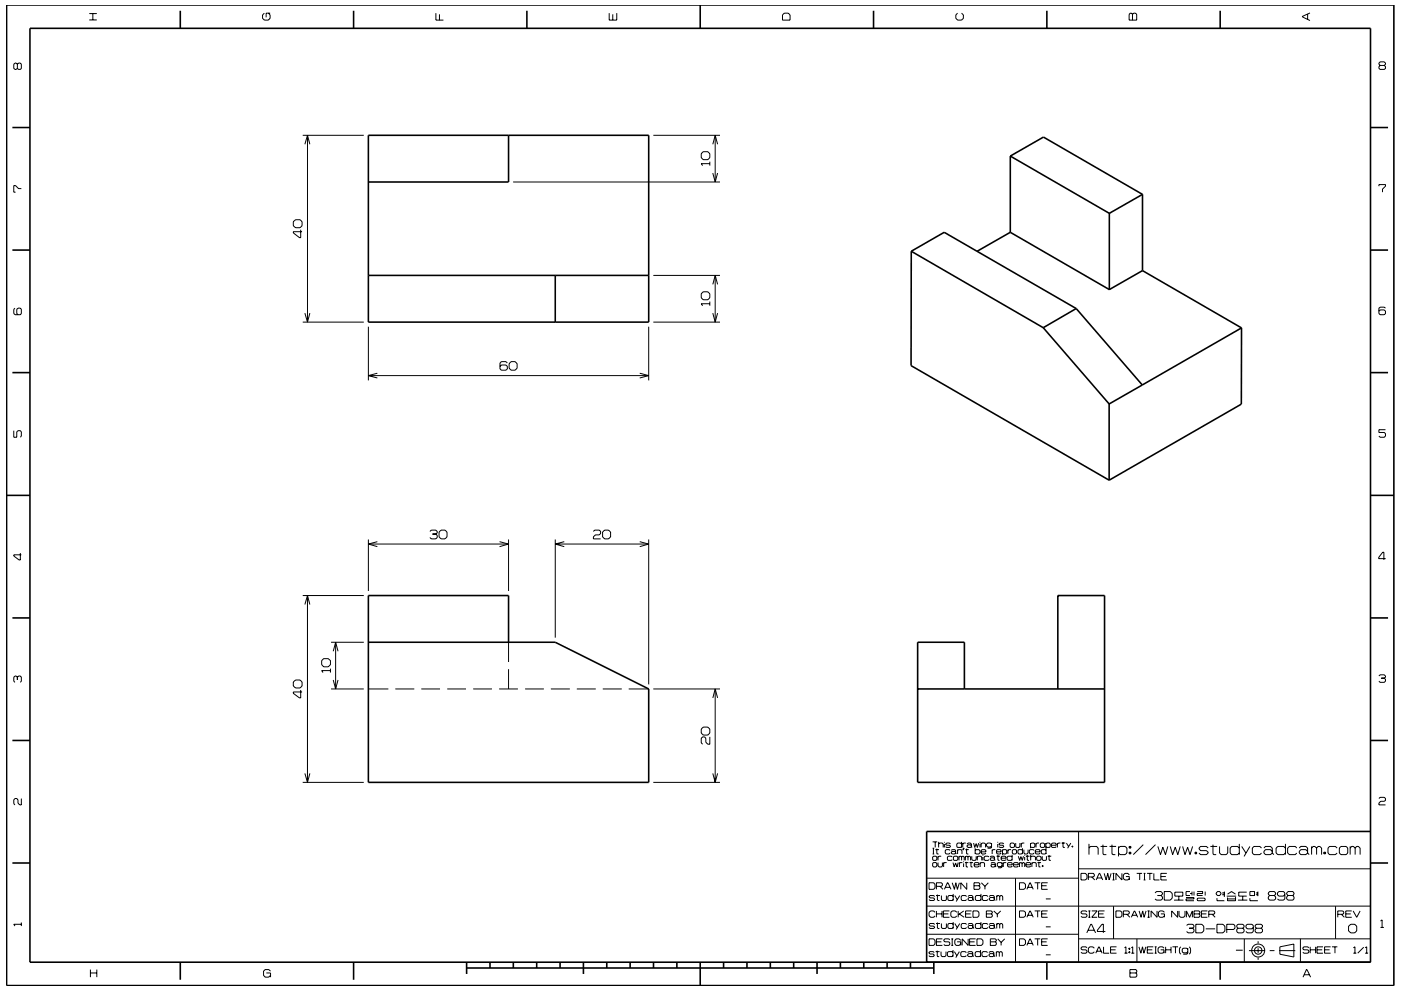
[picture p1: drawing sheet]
<svg xmlns="http://www.w3.org/2000/svg" width="297mm" height="210mm" viewBox="0 0 297 210" stroke-linecap="round" stroke-linejoin="round" font-family="sans-serif">
<g fill="none" stroke="#000" stroke-width=".21">
<path d="M3.7 13.6l-.3-.2h-.2l-.3 .2v.9l.3 .2 .5-.2M3.7 13.6l.2-.2h.4l.2 .2v.9l-.2 .2h-.4l-.2-.2M3.7 13.6v.9M18.9 4.2h1.6M18.9 2.9h1.6M19.7 2.9v1.3M56 2.8l-.3 .4v.7l.3 .4h.9l.4-.4v-.7l-.4-.4M57.3 2.8h-.9v.9M92.4 2.8v1.5h1.6M93.2 3v1.3M129.2 2.8v1.5h1.6v-1.5M129.9 3v1.3"/>
<path d="M166.3 2.8h.8l.4 .4v1.1h-1.6v-1.1zM203 2.8l-.4 .4v.7l.4 .4h.9l.4-.4v-.7l-.4-.4M239.6 2.8h.3l.2 .2 .3-.2h.3l.3 .2v1.3h-1.6v-1.3zM240.1 3v1.3M277.2 3v1.1M277.7 2.7l-1.6 .8v.1l1.6 .8M292.6 13.9l-.2-.3v-.2l.2-.3h.9l.2 .3v.2l-.2 .3M292.6 13.9l-.2 .2v.4l.2 .2h.9l.2-.2v-.4l-.2-.2M292.6 13.9h.9M64.2 28.7h12.9M64.6 30.6l.6-1.9 .5 1.9M65.2 28.7v39.6"/>
<path d="M108.8 38.6h43.9M138.5 28.7h14.2M149.1 32.2h1l.4 .4v.8l-.4 .5h-1l-.4-.5v-.8zM150.5 34.3v.8M150.5 34.7h-1.8l.3 .4M151.1 36.7l.5 1.9 .5-1.9M151.1 30.6l.5-1.9 .5 1.9M151.6 28.7v9.9M292.4 39.5v-.3h1.3v.3l-.6 .6v.7M4.5 40h-.6l-.6-.6h-.4v1.4h.4M62.2 47l.5-.4h.9l.4 .4v.9l-.4 .4h-.9l-.5-.4zM63.8 48.7v1.7h-.3l-1.3-1v-.3h1.8"/>
<path d="M138.5 58.4h14.2M151.6 58.4v9.9M3.2 65.4l-.3 .2v.9l.3 .3h1.1l.2-.3v-.9l-.2-.2h-.5l-.2 .2v.9l.2 .3M64.2 68.3h12.9M64.6 66.4l.6 1.9 .5-1.9M78.1 69.3v11.4M78.1 79.7h59.4M80 79.2l-1.9 .5 1.9 .5M107.6 77l-.3-.3h-1l-.3 .3v1.3l.3 .2h1l.3-.2v-.6l-.3-.3h-1l-.3 .3M107.9 77.1l.5-.4h.8l.4 .4v1l-.4 .4h-.8l-.5-.4zM135.6 79.2l1.9 .5-1.9 .5M137.5 69.3v11.4"/>
<path d="M138.5 68.3h14.2M148.7 62.3l.4-.4h1l.4 .4v.9l-.4 .4h-1l-.4-.4zM150.5 64v.8M150.5 64.4h-1.8l.3 .4M151.1 66.4l.5 1.9 .5-1.9M151.1 60.3l.5-1.9 .5 1.9M293.7 65.4l-.2-.3h-.9l-.2 .3v1.1l.2 .3h.9l.2-.3v-.5l-.2-.3h-.9l-.2 .3M2.9 91.3v1.4h.7v-1.1l.2-.3h.5l.2 .3v.9l-.2 .2M293.7 91.1h-1.3v.6h1.1l.2 .3v.5l-.2 .2h-.9l-.2-.2M4.3 117.3v1.5h-.2l-1.2-.9v-.2h1.6M78.1 114.4v10.9M78.1 115.4h29.7"/>
<path d="M80 114.9l-1.9 .5 1.9 .5M91.1 112.7l.3-.3h1l.3 .3v.3l-.3 .3M91.7 113.3h.7M92.4 113.3l.3 .3v.4l-.3 .3h-1l-.3-.3M93.1 112.9l.4-.5h.9l.4 .5v1l-.4 .4h-.9l-.4-.4zM105.9 114.9l1.9 .5-1.9 .5M107.8 114.4v10.9M117.7 114.4v20.9M117.7 115.4h19.8M119.6 114.9l-1.9 .5 1.9 .5M125.8 112.7l.3-.3h1l.2 .3v.4l-.2 .3h-.9l-.4 .5v.4h1.5M127.8 112.9l.4-.5h.8l.5 .5v1l-.5 .4h-.8l-.4-.4z"/>
<path d="M135.6 114.9l1.9 .5-1.9 .5M137.5 114.4v30.8M293.8 118.5h-1.5v-.3l.9-1.1h.2v1.6M64.2 126.3h12.9M64.6 128.2l.6-1.9 .5 1.9M65.2 126.3v39.6M70.2 136.2h6.9M70.7 138.1l.5-1.9 .5 1.9M71.2 136.2v9.9M107.8 136.2v4.2M3.7 143.6l-.3-.2h-.2l-.3 .2v.9l.3 .2M3.7 143.6l.2-.2h.4l.2 .2v.9l-.2 .2"/>
<path d="M3.7 143.6v.6M62.2 144.6l.5-.4h.9l.4 .4v.9l-.4 .4h-.9l-.5-.4zM63.8 146.3v1.7h-.3l-1.3-.9v-.3h1.8M68.2 140.1l.4-.4h1l.5 .4v.9l-.5 .4h-1l-.4-.4zM70.1 142.2h-1.9l.3 .5M70.1 141.8v.9M70.2 146.1h6.9M70.7 144.2l.5 1.9 .5-1.9M78.1 146.1h4.2M83.8 146.1h4M89.3 146.1h4M94.8 146.1h4"/>
<path d="M100.3 146.1h4M105.8 146.1h4M107.8 141.9v4.2M111.3 146.1h4M116.8 146.1h4M122.3 146.1h4M127.8 146.1h4M133.3 146.1h4.2M138.5 146.1h14.2M149.1 154.2h1l.4 .4v.9l-.4 .4h-1l-.4-.4v-.9zM150.5 156.3v1.6h-.4l-.5-.5v-.8l-.2-.3h-.4l-.3 .3v1l.3 .3M151.1 148l.5-1.9 .5 1.9"/>
<path d="M151.6 146.1v19.8M292.4 143.4l.2-.3h.9l.2 .3v.2l-.2 .2M292.9 143.8h.6M293.5 143.8l.2 .3v.4l-.2 .2h-.9l-.2-.2M4.5 169.4v1.3h-.3l-.4-.4v-.7l-.2-.2h-.4l-.3 .2v.9l.3 .2M64.2 165.9h12.9M64.6 164l.6 1.9 .5-1.9M138.5 165.9h14.2M151.1 164l.5 1.9 .5-1.9M197.7 178.6h1M197.7 179.9h.4M197.9 179.9v1.2"/>
<path d="M198.3 178.6v1.1M198.6 180v1.1h.4M199 179l.2-.2h.6l.2 .2v.7M199 178.6v1.1M200.2 178.6v.1M200.2 179v.7M201.5 179l-.2-.2h-.6l-.2 .3 .2 .2h.6l.2 .3-.2 .1h-.6l-.2-.1M203.9 179l-.2-.2h-.7l-.1 .2v.6l.1 .1h.7l.2-.1M203.9 178.6v1.1M204.1 178.8v.9M204.2 179.9h.2l-.2 .4zM204.3 179.9l-.1 .4"/>
<path d="M204.8 178.8h-.5l-.2 .2M204.9 180v1.1h.4M205 179l.2-.2h.6l.2 .2v.6M206 179.4l-.2-.2h-.6l-.2 .2 .2 .3h.6l.2-.1M206 179.6l.1 .1M206.4 178.8l.3 .9 .3-.8 .2 .8 .3-.9M206.8 179.9v1.2M207.8 178.6v.1M207.8 179v.7M208 179l.2-.2h.5l.3 .2v.7M208 178.8v.9M210.2 179l-.2-.2h-.6l-.2 .2v.4l.2 .3h.6l.2-.3"/>
<path d="M210.2 178.8v.9l-.2 .2h-.6M211.5 178.6v.1M211.5 179v.7M212.8 179l-.2-.2h-.6l-.2 .3 .2 .2h.6l.2 .3-.2 .1h-.6l-.2-.1M214.3 178.8h.6l.2 .2v.6l-.2 .1h-.6l-.1-.1v-.6zM215.3 178.8v.8l.2 .1h.6l.1-.1v-.8M216.5 178.8v.9M216.8 179.9v1.2M217.2 178.8h-.5l-.2 .2M218.5 179l.2-.2h.5l.2 .2v.6l-.2 .1h-.5l-.2-.1M218.5 178.8v1.1M219.7 178.8v.9"/>
<path d="M220.3 178.8h-.5l-.1 .2M220.6 179l.2-.2h.5l.2 .2v.6l-.2 .1h-.5l-.2-.1zM221.7 179l.3-.2h.5l.2 .2v.6l-.2 .1h-.5l-.3-.1M221.7 178.8v1.1M221.8 179.9v1.2M222.9 179.3h1l-.1-.5h-.7l-.2 .2v.6l.2 .1h.7l.1-.1M224.2 178.8v.9M224.8 178.8h-.4l-.2 .2M225.1 178.8h.7M225.4 178.6v1.1h.4M226.1 178.8l.5 .8M227 178.8l-.6 1.1"/>
<path d="M227.3 179.4h.2v.3h-.2zM227.4 179.4v.3M228.7 176.4v27.7M230.9 179.9l.3-.4h1.3l.3 .4v1.4M230.9 179v2.3M233.3 179.5h1.4M233.8 179.2v1.9l.2 .2h.6M235.2 179.5h1.4M235.8 179.2v1.9l.2 .2h.5M237.1 179.9l.4-.4h1l.4 .4v1l-.4 .4h-1l-.4-.4M237.1 179.5v2.1M239.4 179.5h.4v.4h-.4z"/>
<path d="M239.6 179.5v.4M242.4 179.2l-2.1 2.1M245 179.2l-2.1 2.1M245.5 179.5l.5 1.8 .5-1.6 .6 1.6 .5-1.8M248.1 179.5l.5 1.8 .6-1.6 .5 1.6 .5-1.8M250.7 179.5l.5 1.8 .6-1.6 .5 1.6 .6-1.8M256.2 179.9l-.4-.4h-1.2l-.4 .4 .4 .5h1.2l.4 .5-.4 .4h-1.2l-.4-.4M256.6 179.5h1.5M257.2 179.2v1.9l.1 .2h.6M258.6 179.5v1.4l.3 .4h1.1l.3-.4v-1.4M262.8 179.9l-.4-.4h-1.2l-.4 .4v1l.4 .4h1.2l.4-.4M262.8 179v2.3"/>
<path d="M263.3 179.5l.9 1.4M265 179.5l-1.2 2.1M267.5 179.9l-.4-.4h-1.2l-.4 .4v1l.4 .4h1.2l.4-.4M268 179.9l.3-.4h1.1l.3 .4v1M272.5 179.9l-.3-.4h-1.3l-.3 .4v1l.3 .4h1.3l.3-.4M272.5 179v2.3M274.9 179.9l-.3-.4h-1.2l-.4 .4v1l.4 .4h1.2l.3-.4M275.5 179.9l.3-.4h1.1l.3 .4v1M278.1 179.9l.3-.4h.4l.3 .4M278.1 179.5v1.8M279.1 179.9l.4-.4h.3l.4 .4v1.4M279.1 179.9v1.4"/>
<path d="M283.5 179.9l-.4-.4h-1.2l-.3 .4v1l.3 .4h1.2l.4-.4M284.3 179.5h1.1l.3 .4v1l-.3 .4h-1.1l-.3-.4v-1zM286.3 179.9l.3-.4h.3l.4 .4M286.3 179.5v1.8M287.3 179.9l.4-.4h.3l.4 .4v1.4M287.3 179.9v1.4M292.4 169.4l.2-.3h.9l.2 .3v.3l-.2 .3h-.8l-.3 .3v.4h1.3M4.5 195.7v.7M4.5 196h-1.6l.3 .4M196.5 198.2h32.2M196.5 192.2h94.1M196.6 186.3h32.1"/>
<path d="M197 199.1h.9l.3 .4v.7l-.3 .3h-.9zM197 187.2h.9l.3 .4v.7l-.3 .3h-.9zM197.7 181.1h.4M197.7 181.8l.2-.2h.6l.1 .2v.5l-.1 .2h-.6l-.2-.2zM197.7 183.1l.2-.1h.6l.1 .1v.6l-.1 .2h-.6l-.2-.2zM198.2 190.2l-.2-.3h-.8l-.2 .3 .2 .3h.8l.2 .3-.2 .2h-.8l-.2-.2M198.2 196.1l-.2-.2h-.8l-.2 .2 .2 .3h.8l.2 .2-.2 .3h-.8l-.2-.2M198.2 193.5l-.2-.3h-.7l-.3 .3v.8l.3 .3h.7l.2-.3M198.3 180.2h.8M198.5 189.9h.8M198.5 195.9h.8M198.5 188h1.1l.2-.2v-.4l-.2-.2h-1.1v1.4"/>
<path d="M198.5 199.8h1.1M198.5 193.2v1.4M198.5 193.8h1.2M198.7 189.7v1.2l.5 .1M198.7 195.7v1.1l.5 .1M198.9 183v.7l.2 .2h.5l.2-.2v-.7M198.9 181.6v.9M199.3 188l.6 .6M199.6 181.6h-.5l-.2 .2M199.6 189.9v.9l.2 .2h.6l.3-.2v-.9M199.6 195.9v.8l.2 .2h.6l.3-.2v-.8M199.7 193.2v1.4"/>
<path d="M199.8 199.1h-1.3v1.4h1.3M200 193.8h1.1M200.1 183v.9M200.2 188.6l.7-1.4h.1l.6 1.4M200.4 188.2h1M200.7 183h-.5l-.1 .1M201.3 193.2h-1.3v1.4h1.3M201.4 199.3l-.2-.2h-.9l-.2 .5 .2 .2h.9l.2 .2v.3l-.2 .2h-.9l-.2-.2M201.4 180.4l-.1-.2h-.7l-.2 .2v.5l.2 .2h.7l.1-.2M201.7 180.4l.2-.2h.5l.2 .2v.5M201.7 199.1h.4M201.9 199.1v1.4"/>
<path d="M201.9 187.2l.5 1.4 .2-1.4 .4 1.4 .4-1.4M201.9 181.8l-.2-.2h-.7l-.1 .2v.5l.1 .2h.7l.2-.2M202.1 183l.2 .9 .3-.9 .3 .9 .3-.9M202.1 190.2l-.2-.3h-.7l-.2 .3v.6l.2 .2h.7l.2-.2M202.1 196.1l-.2-.2h-.7l-.2 .2v.6l.2 .2h.7l.2-.2M202.1 189.6v1.4M202.1 195.6v1.3M202.1 181.8l.2-.2h.6l.2 .2v.5l-.2 .2h-.6l-.2-.2zM202.4 189.9l.5 .9M202.4 195.9l.5 .8M202.6 180.8l-.2-.2h-.5l-.2 .2 .2 .3h.5l.2-.2M202.6 180.9l.2 .2"/>
<path d="M202.9 193.5l-.3-.3h-.7l-.3 .3v.8l.3 .3h.7l.3-.3M202.9 199.8h.8v.7M203 180.4l.2-.2h.6l.2 .2v.7M203 180.2v.9M203.2 193.2v1.4M203.3 181.8l.2-.2 .4 .2M203.3 181.6v.9M203.4 193.8l1 .8M203.4 183v.9M203.5 189.9l-.8 1.3M203.5 195.9l-.8 1.2M203.7 199.5l-.3-.4h-.7l-.3 .4v.7l.3 .3h.7l.3-.3"/>
<path d="M203.9 181.8v.7M203.9 181.8l.1-.2 .4 .2v.7M204 183h-.4l-.2 .1M204.3 182.7v.2M204.3 183.1v.8M204.3 193.2l-1.1 .8M204.6 183h.7M204.7 180.2h.7M204.7 181.6v.9M204.7 181.8l.1-.2 .4 .2M204.7 193.8h1.1M204.8 182.8v1l.4 .1"/>
<path d="M204.9 190.2l-.2-.3h-.7l-.2 .3v.6l.2 .2h.7l.2-.2M204.9 196.1l-.2-.2h-.7l-.2 .2v.6l.2 .2h.7l.2-.2M205 187.2v1.4l-1.3-1.4v1.4M205.2 190.2l.2-.3h.7l.2 .3v.6M205.2 196.1l.2-.2h.7l.2 .2v.6M205.2 181.8v.7M205.2 181.8l.2-.2 .4 .2v.7M205.3 199.1v1.4l-1.3-1.4v1.4M205.6 183h.7M205.6 199.8h1M205.9 182.8v1l.3 .1M206 193.2h-1.3v1.4h1.3"/>
<path d="M206 181.6v.7l.2 .2h.6l.2-.2v-.7M206.3 193.2h1l.3 .3v.8l-.3 .3h-1zM206.3 190.6l-.2-.2h-.7l-.2 .2 .2 .4h.7l.2-.2M206.3 196.5l-.2-.2h-.7l-.2 .2 .2 .4h.7l.2-.2M206.3 190.8l.2 .2M206.3 196.7l.2 .2M206.5 187.2h1.1l.2 .2-.2 .5 .2 .2v.3l-.2 .2h-1.1zM206.5 187.9h1.1M206.5 183.4h1.1l-.2-.4h-.7l-.2 .1v.6l.2 .2h.7l.2-.2M206.8 180.4l.1-.2h.7l.2 .2v.5l-.2 .2h-.7l-.1-.2M206.8 199.1h-1.2v1.4h1.2M207.1 199.1h1l.3 .4v.7l-.3 .3h-1z"/>
<path d="M207.2 181.8l.2-.2h.5l.2 .2v.7M207.2 181.6v.9M207.8 183.1l.2-.1h.6l.1 .1v.8M207.8 183v.9M208 190.2l-.2-.3h-.8l-.2 .3v.6l.2 .2h.8l.2-.2M208 196.1l-.2-.2h-.8l-.2 .2v.6l.2 .2h.8l.2-.2M208 189.6v1.4M208 195.6v1.3M208 180.7h1v-.3l-.2-.2h-.6l-.2 .2v.5l.2 .2h.6l.2-.2M208.1 187.2l.7 .8M208.4 181.3v.2M208.4 181.8v.7"/>
<path d="M208.8 188v.6M209.1 193.2h1.1l.2 .2-.2 .4 .2 .2v.3l-.2 .3h-1.1zM209.1 193.8h1.1M209.5 190.2l-.3-.3h-.7l-.2 .3v.6l.2 .2h.7l.3-.2M209.5 196.1l-.3-.2h-.7l-.2 .2v.6l.2 .2h.7l.3-.2M209.5 187.2l-.7 .8M209.7 181.8l-.2-.2h-.7l-.1 .2v.5l.1 .2h.7l.2-.2M209.7 190.2l.3-.3h.6l.2 .3v.6M209.7 196.1l.3-.2h.6l.2 .2v.6M209.9 181.8l.2-.2h.5l.3 .2v.5M210 199.1h1l.2 .2-.2 .5 .2 .2v.3l-.2 .2h-1zM210 199.8h1"/>
<path d="M210.1 183.1l.2-.1h.5l.2 .1v.6M210.4 180.2v.9M210.7 193.2l.8 .7M210.8 190.6l-.2-.2h-.6l-.3 .2v.2l.3 .2h.6l.2-.2M210.8 196.5l-.2-.2h-.6l-.3 .2v.2l.3 .2h.6l.2-.2M210.8 190.8l.2 .2M210.8 196.7l.2 .2M210.9 182.2l-.3-.3h-.5l-.2 .3 .2 .3h.5l.3-.2M210.9 182.3l.1 .2M211 183.5l-.2-.2h-.5l-.2 .2 .2 .4h.5l.2-.2M211 183.7l.2 .2M211 180.2h-.4l-.2 .2"/>
<path d="M211.3 181.6h.7M211.3 180.7h1l-.2-.5h-.6l-.2 .2v.5l.2 .2h.6l.2-.2M211.3 190.2l.2-.3 .5 .3M211.3 189.9v1.1M211.3 195.9v1M211.3 196.1l.2-.2 .5 .2M211.5 193.9v.7M211.5 199.1l.8 .8M211.6 181.4v1l.3 .1M212 190.2l.2-.3 .4 .3v.8M212 190.2v.8M212 196.1v.8"/>
<path d="M212 196.1l.2-.2 .4 .2v.8M212.2 193.2l-.7 .7M212.3 182h1v-.2l-.2-.2h-.6l-.2 .2v.5l.2 .2h.6l.2-.2M212.3 199.9v.6M212.5 183.1l-.2-.1h-.7l-.2 .1v.5l.2 .2h.7l.2-.2M212.5 183v.9l-.2 .2h-.7M212.6 180.4l.1-.2h.6l.1 .2v.5l-.1 .2h-.6l-.1-.2M212.6 180.2v1.1M212.7 183v.9M213 199.1l-.7 .8M213.4 183h-.5l-.2 .1M213.6 183.4h1l-.1-.4h-.7l-.2 .1v.6l.2 .2h.7l.1-.2"/>
<path d="M213.7 180.2v.9M214.4 180.2h-.5l-.2 .2M214.6 181.8l-.2-.2h-.7l-.2 .2v.5l.2 .2h.7l.2-.2M214.6 181.3v1.2M214.6 180.4l.2-.2h.5l.2 .2v.5l-.2 .2h-.5l-.2-.2zM214.9 183.4h1l-.2-.4h-.6l-.2 .1v.6l.2 .2h.6l.2-.2M215.3 186.3v17.8M215.9 181.6l.3 .9 .2-.8 .3 .8 .3-.9M216.2 183v.9M216.2 183.1l.2-.1 .3 .1M216.2 199.1h.9l.3 .4v.7l-.3 .3h-.9zM216.2 187.2h.9l.3 .4v.7l-.3 .3h-.9z"/>
<path d="M216.2 193.2h.9l.3 .3v.8l-.3 .3h-.9zM216.7 183.1l.2-.1 .4 .1v.8M216.7 183.1v.8M216.8 180.4l-.2-.2h-.6l-.2 .2v.5l.2 .2h.6l.2-.2M217.1 180.2v.7l.2 .2h.5l.2-.2v-.7M217.3 181.3v.2M217.3 181.8v.7M217.5 183.4h1l-.1-.4h-.7l-.2 .1v.6l.2 .2h.7l.1-.2M217.5 181.6h.8M217.7 194.6l.7-1.4 .7 1.4M217.7 188.6l.7-1.4 .7 1.4M217.8 181.4v1l.4 .1"/>
<path d="M217.9 194.1h1M217.9 188.2h1M218.5 181.8l.2-.2h.6l.2 .2v.7M218.5 181.3v1.2M218.8 183.1l.2-.1h.5l.2 .1v.8M218.8 183v.9M219.2 180.4l-.1-.2h-.7l-.2 .2v.5l.2 .2h.7l.1-.2M219.4 199.1h1.2M219.4 193.2h1.2M219.4 187.2h1.2M219.5 180.7h1l-.2-.5h-.6l-.2 .2v.5l.2 .2h.6l.2-.2M219.8 181.8l.2-.2h.5l.2 .2v.5l-.2 .2h-.5l-.2-.2z"/>
<path d="M220 183h.7M220 187.2v1.4M220 193.2v1.4M220 199.1v1.4M220.3 182.8v1l.3 .1M220.8 199.8h1.1M220.8 193.8h1.1M220.8 187.9h1.1M221 183.6h.1v.2h-.1zM221 181.6v.7l.1 .2h.6l.2-.2v-.7M221.1 183.6v.2M221.7 196.6h1.1"/>
<path d="M221.7 190.7h1.1M221.8 180.4l-.2-.2h-.6l-.2 .2v.5l.2 .2h.6l.2-.2M222.1 199.1h-1.3v1.4h1.3M222.1 187.2h-1.3v1.4h1.3M222.1 193.2h-1.3v1.4h1.3M222.1 181.6h.8M222.4 181.4v1l.4 .1M228.7 199.1h61.9M228.7 184.3h61.9M229.2 185.2h.9l.4 .4v.7l-.4 .3h-.9zM230.4 197.9l.9-1.9h.1l.9 1.9M230.5 193.4l-.2-.2h-.9l-.2 .2 .2 .4h.9l.2 .2v.3l-.2 .3h-.9l-.2-.3"/>
<path d="M230.7 197.3h1.3M230.8 186h1l.2-.2v-.3l-.2-.3h-1v1.4M230.8 193.2h.4M230.8 194.6h.4M231 193.2v1.4M231.5 186l.6 .6M231.5 193.2h1.1l-1.1 1.4h1.1M232.4 186.6l.6-1.4h.2l.6 1.4M232.6 186.2h1M232.9 193.8h1.1M234.1 185.2l.4 1.4 .4-1.4 .3 1.4 .4-1.4M234.2 193.2h-1.3v1.4h1.3"/>
<path d="M234.4 197.6h-1.7v-.3l.9-1.3h.3v1.9M235.9 185.2h.4M235.9 186.6h.4M236.1 185.2v1.4M236.1 192.2v6.9M236.6 193.2h1l.3 .3v.8l-.3 .3h-1zM237.9 185.2v1.4l-1.3-1.4v1.4M238.2 193.9h1l.2-.2v-.3l-.2-.2h-1v1.4M238.7 185.9h.7v.7M238.9 193.9l.7 .7M239.4 180.8h.4v.3h-.4zM239.4 185.6l-.3-.4h-.6l-.3 .4v.7l.3 .3h.6l.3-.3"/>
<path d="M239.6 180.8v.3M239.9 194.6l.6-1.4 .7 1.4M240.1 194.1h.9M241 185.2h1.1M241 199.1v5M241.5 193.2l.4 1.4 .4-1.4 .3 1.4 .4-1.4M241.6 185.2v1.4M242.5 185.2h.4M242.5 186.6h.4M242.7 185.2v1.4M243.2 185.2h1.1M243.3 193.2h.5"/>
<path d="M243.3 194.6h.5M243.5 193.2v1.4M243.8 185.2v1.4M244.6 185.2v1.4h1.2M244.9 189.4l.3-.3h1l.3 .3v.2l-.3 .3M245.3 193.2v1.4l-1.2-1.4v1.4M245.4 189.9h.8M246.1 193.8h.8v.8M246.1 185.9h1.1M246.2 189.9l.3 .3v.5l-.3 .2h-1l-.3-.2M246.8 189.1h1.3l.4 .4v1l-.4 .4h-1.3zM246.9 193.5l-.4-.3h-.6l-.3 .3v.8l.3 .3h.6l.4-.3"/>
<path d="M247.4 185.2h-1.3v1.4h1.3M248.9 190.9h2M249.1 189.2h1.7v.9h-1.7zM249.7 193.2v1.4l-1.3-1.4v1.4M249.9 190.1v.8M250 193.2v1.1l.3 .3h.6l.3-.3v-1.1M251.5 190.4h1.6v.3h-1.6v.3h1.6M251.5 194.6v-1.4l.7 1.4 .6-1.4v1.4M251.6 196.3l.3-.3h1l.3 .3v.3l-.3 .3M252.1 196.9h.8M252.3 189.1h-.8v.8h.8M252.3 189.5h.4"/>
<path d="M252.7 189.1v.8M252.9 196.9l.3 .2v.5l-.3 .3h-1l-.3-.3M253.1 193.2h1.1l.2 .2-.2 .4 .2 .3v.2l-.2 .3h-1.1zM253.1 193.8h1.1M253.2 189.1v.8M253.4 180.8h.3v.3h-.3zM253.5 196h1.3l.4 .5v.9l-.4 .5h-1.3zM253.5 180.8v.3M253.8 189.1h1.2v.4h-1.2v.4h1.2M254 190.5h1.4l.1 .4-.1 .1h-1.4l-.2-.1zM254.7 193.8h1.1M255.5 189.1v.8"/>
<path d="M255.6 197h2M256 193.2h-1.3v1.4h1.3M256.3 193.9h1l.3-.2v-.3l-.3-.2h-1v1.4M257 193.9l.6 .7M258 196h1.3l.4 .5v.9l-.4 .5h-1.3zM258 190.5v.5h1.6M258.1 189.1h.5l.3 .3v.2l-.3 .3h-.5l-.2-.3v-.2zM259.1 189.4h.5M259.1 189.8h.5M259.6 189.1v1.1M260.1 190.1h2M260.1 197.1h1.4l.3-.2v-.6l-.3-.3h-1.4v1.9"/>
<path d="M260.3 190.7h1.7M260.3 190.4v.6h1.7v-.6M260.3 189.6l.8-.5 .9 .5M262.5 196.9l-.3 .2v.5l.3 .3h1l.3-.3v-.5l-.3-.2M262.5 196.9l-.3-.3v-.3l.3-.3h1l.3 .3v.3l-.3 .3M262.5 196.9h1M262.5 190.9h2M263.5 190.1v.8M263.8 199.1v5M264.3 189.2h-1.7v.9h1.7M265 189.1h1v.8h-1zM265 190.5v.5h1.7"/>
<path d="M265.7 196.7l-.3 .3h-.9l-.3-.3v-.4l.3-.3h.9l.3 .3v1.3l-.3 .3h-.9l-.3-.3M266.3 189.4h.4M266.3 189.8h.4M266.4 196.9l-.3-.3v-.3l.3-.3h1l.3 .3v.3l-.3 .3M266.4 196.9h1M266.4 196.9l-.3 .2v.5l.3 .3h1l.3-.3v-.5l-.3-.2M266.7 189.1v1M266.7 199.6v.5M269.2 189.9h1M269.2 189.9l-.3-.3v-.2l.3-.3h1l.3 .3v.2l-.3 .3M269.2 189.9l-.3 .3v.5l.3 .2h1l.3-.2v-.5l-.3-.3M269.7 180.6l-.3-.4h-1.1l-.3 .4v.3l.3 .4h1.1l.3-.4"/>
<path d="M269.7 180.9l.4 .4M272.4 189.8l-.3 .3h-1l-.3-.3v-.4l.3-.3h1l.3 .3v1.3l-.3 .2h-1l-.3-.2M273.1 189.9h1M273.1 189.9l-.3-.3v-.2l.3-.3h1l.3 .3v.2l-.3 .3M273.1 189.9l-.3 .3v.5l.3 .2h1l.3-.2v-.5l-.3-.3M275.7 199.1v5M277.2 180.6l-.3-.4h-1.1l-.3 .4v.3l.3 .4h1.1l.3-.4M277.2 180.9l.4 .4M280.7 180.8h.3v.3h-.3zM280.9 180.8v.3M283.2 192.2v6.9M283.6 193.9h1.1l.2-.2v-.3l-.2-.2h-1.1v1.4"/>
<path d="M284.4 193.9l.6 .7M285.3 193.8h1.1M285.9 196.5l.5-.5h.8l.5 .5v.9l-.5 .5h-.8l-.5-.5zM286.6 193.2h-1.3v1.4h1.3M286.9 193.2l.8 1.4 .7-1.4M292.7 195.4l.3-.3v1.6M292.7 196.7h.7M19.2 206.4h1.3M19.2 205.7v1.6M20.5 205.7v1.6M56.5 206.4h.9v.9M57.4 206l-.4-.4h-.8l-.3 .4v.9l.3 .4h.8l.4-.4"/>
<path d="M198.1 202l-.2-.2h-.8l-.2 .2 .2 .3h.8l.2 .3-.2 .3h-.8l-.2-.2M198.4 201.8h.8M198.7 201.6v1.2l.4 .1M199.5 201.8v.9l.2 .2h.7l.2-.2v-.9M201.7 200.5h.4M202.1 202l-.3-.2h-.7l-.2 .2v.7l.2 .2h.7l.3-.2M202.1 201.5v1.4M202.3 201.8l.6 .9M203.4 201.8l-.8 1.3M204.9 202l-.3-.2h-.7l-.2 .2v.7l.2 .2h.7l.3-.2M205.1 202.1l.3-.3h.6l.2 .3v.6M206.2 202.5l-.2-.2h-.6l-.3 .2v.2l.3 .2h.6l.2-.2"/>
<path d="M206.2 202.7l.3 .2M207.9 202.1l-.2-.3h-.7l-.2 .3v.6l.2 .2h.7l.2-.2M207.9 201.5v1.4M209.4 202.1l-.2-.3h-.8l-.2 .3v.6l.2 .2h.8l.2-.2M209.7 202.1l.2-.3h.6l.2 .3v.6M210.7 202.5l-.2-.2h-.6l-.2 .2 .2 .4h.6l.2-.2M210.7 202.7l.2 .2M211.2 201.8v1.1M211.2 202.1l.2-.3 .5 .3M211.9 202.1l.2-.3 .4 .3v.8M211.9 202.1v.8M217.7 200.5l.7-1.4 .7 1.4"/>
<path d="M217.9 200.1h1M221.7 202.5h1.1M230.5 201l-.2-.2h-.9l-.2 .4 .2 .3h.9l.2 .2v.3l-.2 .2h-.9l-.2-.2M232 201.1l-.3-.3h-.6l-.3 .3v.8l.3 .3h.6l.3-.3M232.3 202.2l.7-1.4 .7 1.4M232.5 201.8h1M234 200.8v1.4h1.2M235.5 201.5h1M236.7 200.8h-1.2v1.4h1.2M238.4 202.2h.7M238.4 201l.3-.2v1.4M239.3 201.1h.3v.2h-.3z"/>
<path d="M239.3 201.9h.3v.2h-.3zM239.4 201.1v.2M239.4 201.9v.2M239.6 205.6h1.2l.2 .3-.2 .5 .2 .2v.4l-.2 .3h-1.2zM239.6 206.4h1.2M239.9 202.2h.6M239.9 201l.3-.2v1.4M241.5 200.8l.4 1.4 .3-1.4 .3 1.4 .4-1.4M243.2 201.5h1.1M244.5 200.8h-1.3v1.4h1.3M244.8 200.8h.4M244.8 202.2h.4"/>
<path d="M245 200.8v1.4M246.1 201.5h.7v.7M246.8 201.1l-.3-.3h-.6l-.4 .3v.8l.4 .3h.6l.3-.3M247.1 201.5h1.2M247.1 200.8v1.4M248.3 200.8v1.4M248.6 200.8h1.2M249.2 200.8v1.4M250.4 200.8a1.09 1.09 0 0 0 0 1.6M251.8 201.3l-.2-.2h-.7l-.2 .2v.6l.2 .2h.7l.2-.2M251.8 201.1v1.1l-.2 .2h-.7M252.1 200.8a1.1 1.1 0 0 1 0 1.6"/>
<path d="M262 201.5h1.5M264.8 201.6h3.4M266.7 201.1v1M266.7 203.1v.5M269.2 201.6h1M271.2 201.6h3.4M274.3 203l-2.9-.6v-1.6l2.9-.6v2.8M276.3 207.3l.7-1.6h.1l.8 1.6M276.5 206.8h1.1M277.5 201l-.2-.2h-.9l-.2 .4 .2 .3h.9l.2 .2v.3l-.2 .2h-.9l-.2-.2M277.8 201.5h1.1M277.8 200.8v1.4"/>
<path d="M278.9 200.8v1.4M279.2 201.5h1.1M280.5 200.8h-1.3v1.4h1.3M280.8 201.5h1.1M282.1 200.8h-1.3v1.4h1.3M282.4 200.8h1.1M283 200.8v1.4M286.9 202.2h.7M286.9 201l.4-.2v1.4M289.1 200.9l-1.2 1.3M289.4 202.2h.7M289.4 201l.4-.2v1.4"/>
<circle cx="266.8" cy="201.6" r="1.38"/>
<circle cx="266.8" cy="201.6" r=".79"/>
</g>
<g fill="none" stroke="#000" stroke-width=".34">
<path d="M1.4 1.1h294.1v207.9h-294.1zM6.4 6h284.2v198.1h-284.3zM38.2 2.3v3.7M75 2.3v3.7M111.7 2.3v3.7M148.5 1.1v4.9M185.2 2.3v3.7M222 2.3v3.7M258.7 2.3v3.7M2.6 27h3.7M78.1 28.7h59.4v39.6h-59.4zM107.8 28.7v9.9h-29.7"/>
<path d="M214.2 33.1v16.2M290.6 27h3.7M2.6 53h3.7M78.1 58.4h59.4M117.7 58.4v9.9M193.2 53.3v24.3l42 24.2v-16.1M193.2 53.3l7-4 28 16.1M193.2 53.3l28 16.2M214.2 49.3l-7 4M214.2 49.3l21 12.1M235.2 45.2v16.2M242.2 41.2l-21-12.1-7 4 21 12.1"/>
<path d="M242.2 57.4l-7 4M242.2 41.2l-7 4M242.2 41.2v16.2M242.2 57.4l21 12.2M290.6 53h3.7M2.6 79h3.7M221.2 69.5l14 16.2M228.2 65.4l-7 4.1M228.2 65.4l14 16.3M263.2 69.6l-28 16.1M263.2 69.6v16.1l-28 16.2M290.6 79h3.7"/>
<path d="M1.4 105.1h4.9M290.6 105.1h4.9M2.6 131.1h3.7M107.8 136.2v-9.9h-29.7v39.6h59.4v-19.8l-19.8-9.9h-39.6M290.6 131.1h3.7M2.6 157.1h3.7M194.6 146.1h39.6M224.3 146.1v-19.8h9.9v39.6h-39.6v-29.7h9.9v9.9M290.6 157.1h3.7M290.6 176.4h-94.1v27.7M2.6 183h3.7M290.6 183h3.7"/>
<path d="M38.2 204.1v3.7M75 204.1v3.7M98.9 205.3h99.1M98.9 204.1v2.5M103.9 204.1v1.2M108.8 204.1v1.2M113.8 204.1v1.2M118.7 204.1v1.2M123.7 204.1v2.5M128.6 204.1v1.2M133.6 204.1v1.2M138.6 204.1v1.2"/>
<path d="M143.5 204.1v1.2M148.5 204.1v4.9M153.4 204.1v1.2M158.4 204.1v1.2M163.3 204.1v1.2M168.3 204.1v1.2M173.2 204.1v2.5M178.2 204.1v1.2M183.1 204.1v1.2M188.1 204.1v1.2M193 204.1v1.2M198 204.1v2.5"/>
<path d="M222 204.1v3.7M258.7 204.1v3.7"/>
</g>
</svg>
